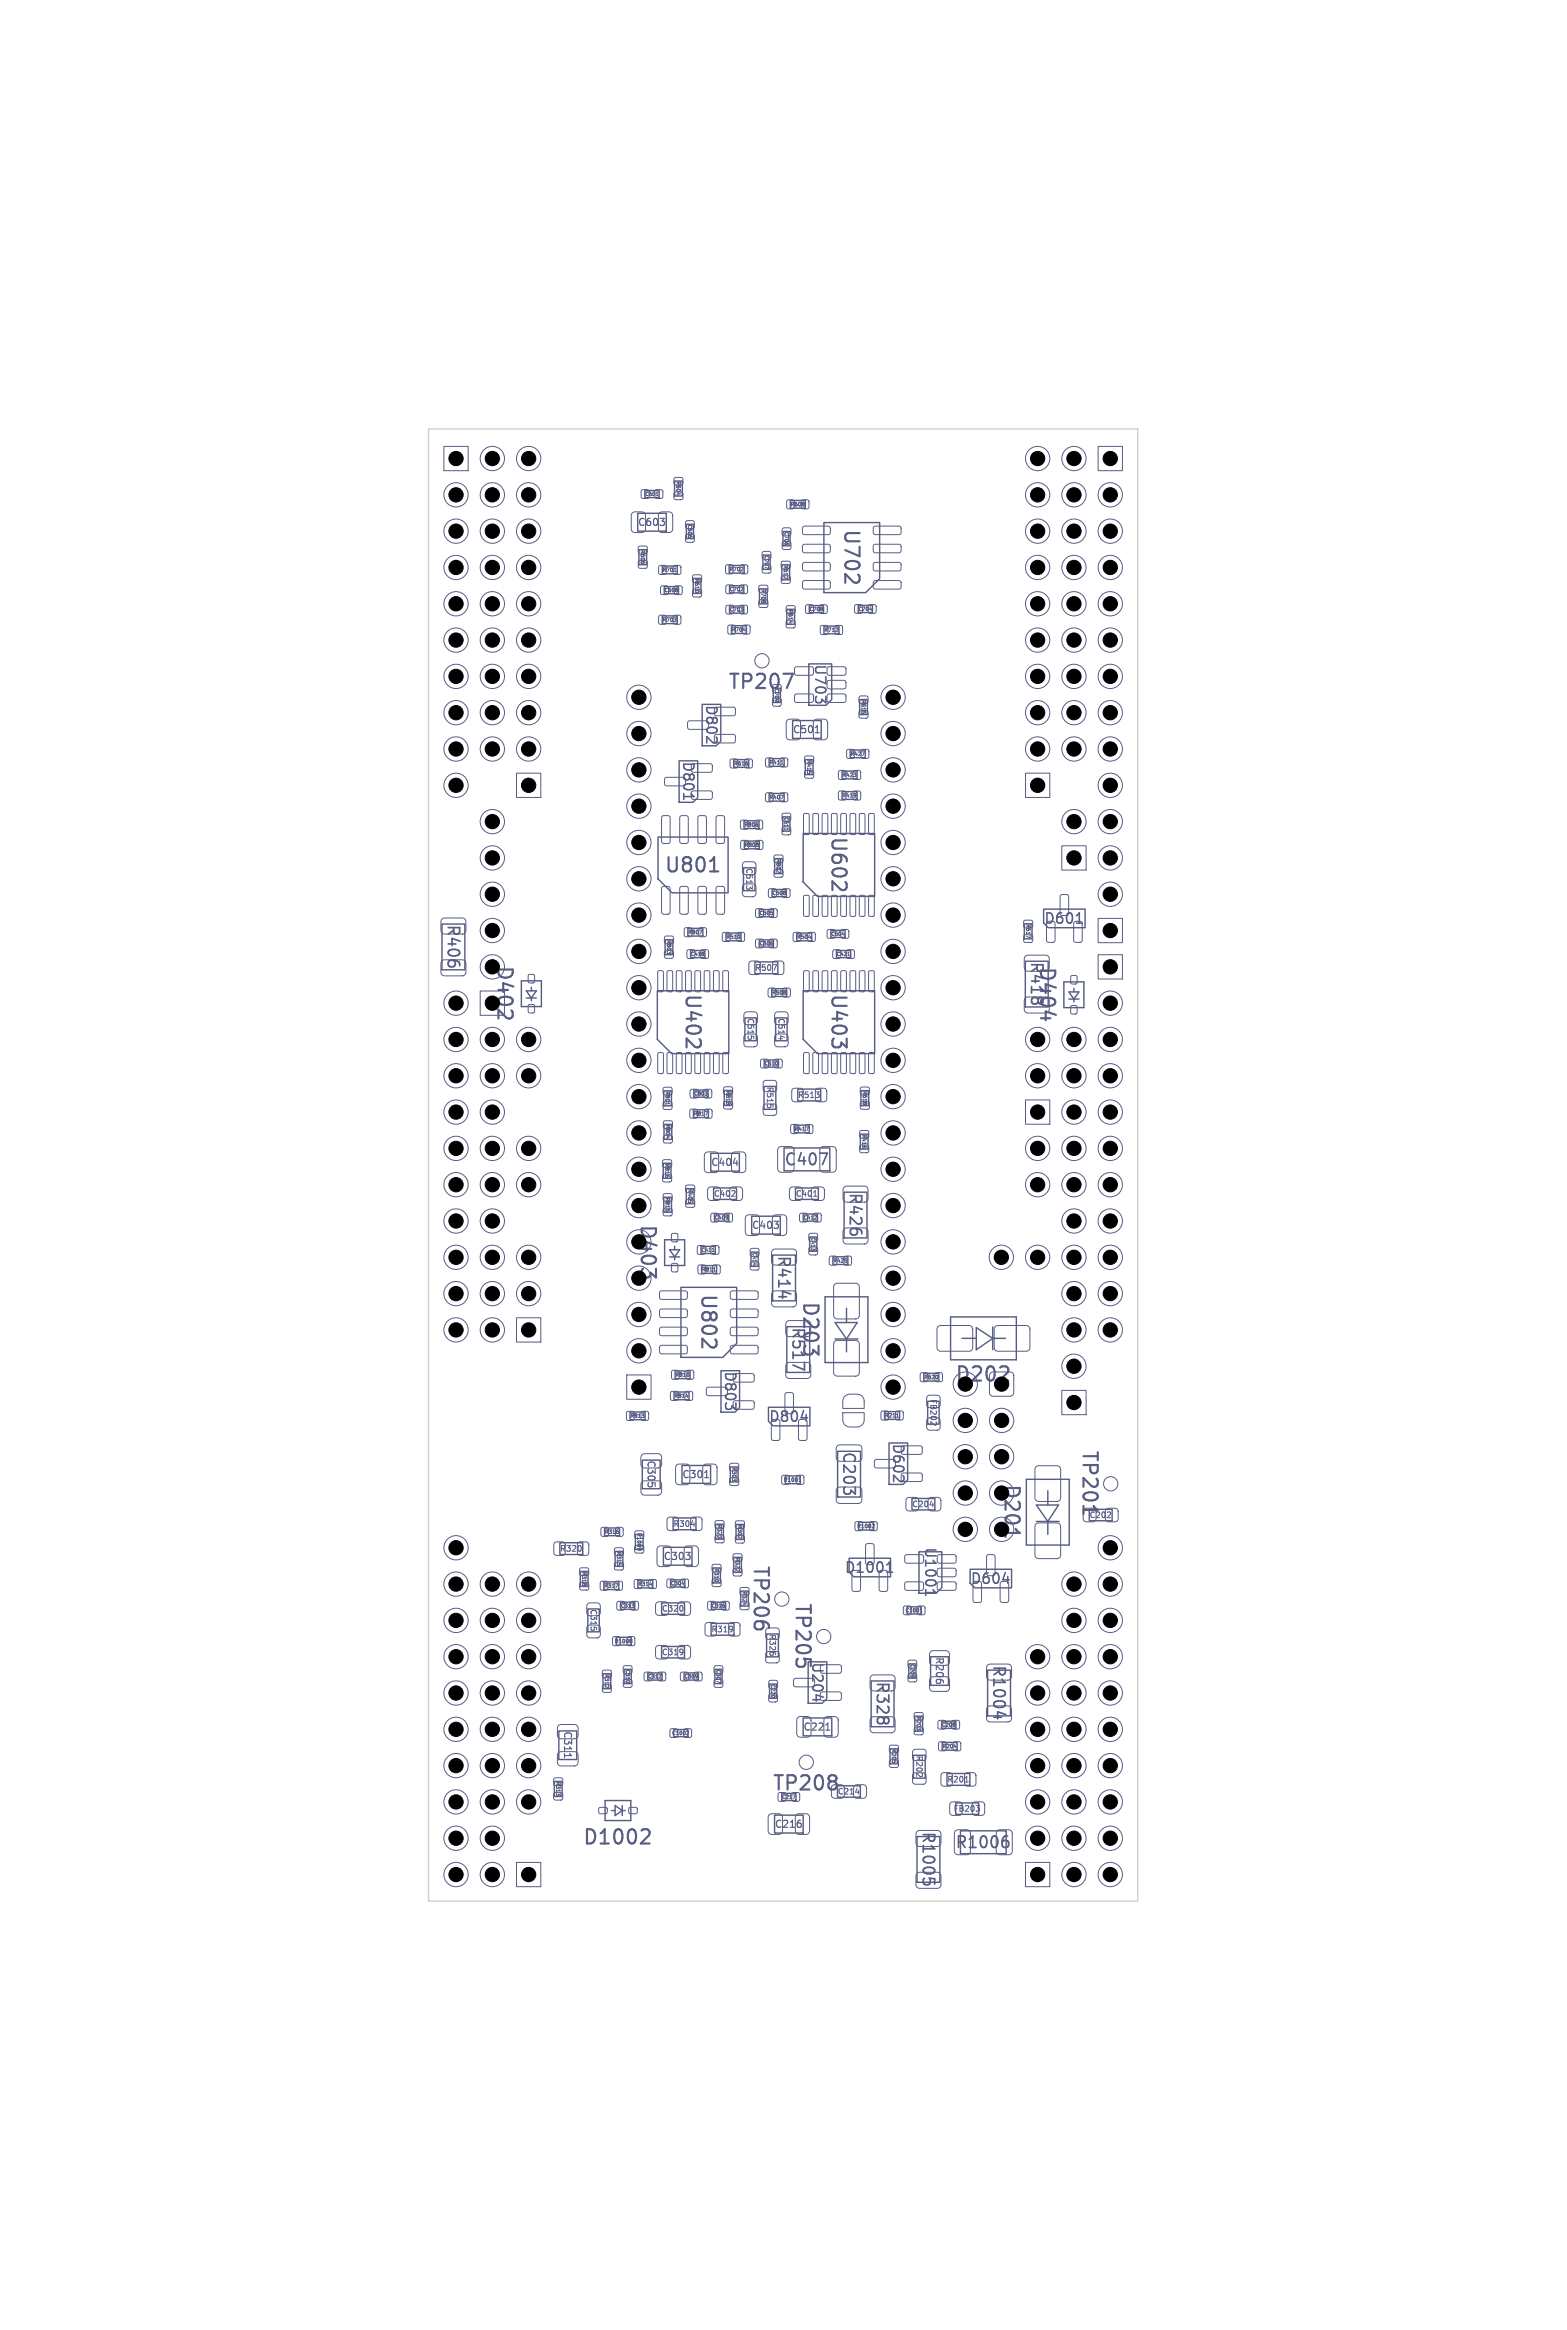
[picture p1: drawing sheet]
<svg xmlns="http://www.w3.org/2000/svg" width="110mm" height="163mm" viewBox="0 0 110 163" stroke-linecap="round" stroke-linejoin="round" font-family="sans-serif">
<defs><g id="words">
<g font-size="1.4" fill="#585d84">
<text x="58.9" y="36.9" transform="rotate(90 58.9 36.9)">U702</text>
<text x="50.9" y="48.4">TP207</text>
<text x="58" y="58.4" transform="rotate(90 58 58.4)">U602</text>
<text x="46.4" y="61.2">U801</text>
<text x="34.6" y="67.5" transform="rotate(90 34.6 67.5)">D402</text>
<text x="47.8" y="69.4" transform="rotate(90 47.8 69.4)">U402</text>
<text x="58" y="69.4" transform="rotate(90 58 69.4)">U403</text>
<text x="72.5" y="67.5" transform="rotate(90 72.5 67.5)">D404</text>
<text x="48.9" y="90.4" transform="rotate(90 48.9 90.4)">U802</text>
<text x="56" y="91" transform="rotate(90 56 91)">D203</text>
<text x="75.5" y="101.4" transform="rotate(90 75.5 101.4)">TP201</text>
<text x="52.5" y="109.4" transform="rotate(90 52.5 109.4)">TP206</text>
<text x="55.4" y="112.1" transform="rotate(90 55.4 112.1)">TP205</text>
<text x="54" y="125.5">TP208</text>
<text x="40.7" y="129.2">D1002</text>
</g>
<g font-size="1.4">
<text x="44.6" y="85.6" transform="rotate(90 44.6 85.6)">D403</text>
<text x="66.7" y="96.9">D202</text>
<text x="70.1" y="103.7" transform="rotate(90 70.1 103.7)">D201</text>
</g>
<g font-size="1.1" fill="#585d84">
<text x="31.1" y="64.6" transform="rotate(90 31.1 64.6)">R406</text>
<text x="71.9" y="67.2" transform="rotate(90 71.9 67.2)">R418</text>
<text x="54.8" y="81.7">C407</text>
<text x="59.3" y="83.4" transform="rotate(90 59.3 83.4)">R426</text>
<text x="54.3" y="87.8" transform="rotate(90 54.3 87.8)">R414</text>
<text x="55.3" y="92.8" transform="rotate(90 55.3 92.8)">R517</text>
<text x="58.8" y="101.5" transform="rotate(90 58.8 101.5)">C203</text>
<text x="61.2" y="117.6" transform="rotate(90 61.2 117.6)">R328</text>
<text x="69.3" y="116.4" transform="rotate(90 69.3 116.4)">R1004</text>
<text x="64.4" y="128.1" transform="rotate(90 64.4 128.1)">R1005</text>
<text x="66.8" y="129.5">R1006</text>
</g>
<g font-size="1" fill="#585d84">
<text x="56.8" y="46.4" transform="rotate(90 56.8 46.4)">U703</text>
<text x="47.6" y="53.2" transform="rotate(90 47.6 53.2)">D801</text>
<text x="49.2" y="49.2" transform="rotate(90 49.2 49.2)">D802</text>
<text x="73" y="64.8">D601</text>
<text x="50.6" y="95.9" transform="rotate(90 50.6 95.9)">D803</text>
<text x="53.7" y="99.6">D804</text>
<text x="62.3" y="100.9" transform="rotate(90 62.3 100.9)">D602</text>
<text x="59" y="110.2">D1001</text>
<text x="64.6" y="108.2" transform="rotate(90 64.6 108.2)">U1001</text>
<text x="67.8" y="111">D604</text>
<text x="56.7" y="116.2" transform="rotate(90 56.7 116.2)">U204</text>
</g>
<g font-size=".7" fill="#585d84">
<text x="44.6" y="36.9">C603</text>
<text x="55.4" y="51.4">C501</text>
<text x="49.7" y="81.7">C404</text>
<text x="52.5" y="86.1">C403</text>
<text x="45.2" y="102.1" transform="rotate(90 45.2 102.1)">C305</text>
<text x="47.7" y="103.5">C301</text>
<text x="46.4" y="109.2">C303</text>
<text x="65.3" y="115.9" transform="rotate(90 65.3 115.9)">R206</text>
<text x="39.3" y="121.1" transform="rotate(90 39.3 121.1)">C311</text>
<text x="56.1" y="121.2">C221</text>
<text x="54.1" y="128">C216</text>
</g>
<g font-size=".6" fill="#585d84">
<text x="52.1" y="60.7" transform="rotate(90 52.1 60.7)">C513</text>
<text x="52.2" y="71.2" transform="rotate(90 52.2 71.2)">C515</text>
<text x="52.8" y="68">R507</text>
<text x="54.4" y="71.2" transform="rotate(90 54.4 71.2)">C514</text>
<text x="53.6" y="76" transform="rotate(90 53.6 76)">R515</text>
<text x="55.8" y="76.9">R513</text>
<text x="49.9" y="83.8">C402</text>
<text x="55.6" y="83.8">C401</text>
<text x="65" y="97.8" transform="rotate(90 65 97.8)">FB202</text>
<text x="47.1" y="106.9">R304</text>
<text x="63.8" y="105.5">C204</text>
<text x="76.2" y="106.3">C202</text>
<text x="39.1" y="108.6">R320</text>
<text x="41.2" y="112.5" transform="rotate(90 41.2 112.5)">C315</text>
<text x="46.3" y="112.8">C320</text>
<text x="46.3" y="115.9">C319</text>
<text x="49.7" y="114.3">R319</text>
<text x="53.7" y="114.3" transform="rotate(90 53.7 114.3)">R326</text>
<text x="58.6" y="125.6">C214</text>
<text x="64" y="122.8" transform="rotate(90 64 122.8)">R202</text>
<text x="66.2" y="124.8">R201</text>
<text x="66.7" y="126.8">FB203</text>
</g>
<g font-size=".4" fill="#585d84">
<text x="47.3" y="33.6" transform="rotate(90 47.3 33.6)">R604</text>
<text x="55.3" y="35.5">R608</text>
<text x="44.8" y="38.4" transform="rotate(90 44.8 38.4)">R606</text>
<text x="46.3" y="40.1">R701</text>
<text x="48.6" y="40.5" transform="rotate(90 48.6 40.5)">R610</text>
<text x="51" y="40">R702</text>
<text x="53.2" y="41.2" transform="rotate(90 53.2 41.2)">R708</text>
<text x="54.8" y="39.5" transform="rotate(90 54.8 39.5)">R612</text>
<text x="46.3" y="43.5">R703</text>
<text x="51.1" y="44.2">R704</text>
<text x="55.1" y="42.6" transform="rotate(90 55.1 42.6)">R614</text>
<text x="57.6" y="44.3">R712</text>
<text x="51.3" y="53.6">R616</text>
<text x="53.8" y="53.5">R411</text>
<text x="56.4" y="53.1" transform="rotate(90 56.4 53.1)">R415</text>
<text x="59.5" y="52.9">R427</text>
<text x="60.2" y="48.9" transform="rotate(90 60.2 48.9)">R615</text>
<text x="52" y="57.9">R806</text>
<text x="52" y="59.3">R808</text>
<text x="53.8" y="56">R407</text>
<text x="58.9" y="55.8">R419</text>
<text x="58.9" y="54.4">R423</text>
<text x="46.6" y="65.7" transform="rotate(90 46.6 65.7)">R803</text>
<text x="48.1" y="65.4">R807</text>
<text x="50.8" y="65.7">R510</text>
<text x="54.3" y="60.1" transform="rotate(90 54.3 60.1)">R802</text>
<text x="55.7" y="65.7">R504</text>
<text x="71.7" y="64.6" transform="rotate(90 71.7 64.6)">R617</text>
<text x="54" y="69.6">R508</text>
<text x="46.5" y="76.3" transform="rotate(90 46.5 76.3)">R801</text>
<text x="50.7" y="76.3" transform="rotate(90 50.7 76.3)">R818</text>
<text x="60.3" y="76.3" transform="rotate(90 60.3 76.3)">R618</text>
<text x="46.5" y="81.4" transform="rotate(90 46.5 81.4)">R816</text>
<text x="46.5" y="83.7" transform="rotate(90 46.5 83.7)">R815</text>
<text x="46.5" y="78.6" transform="rotate(90 46.5 78.6)">R804</text>
<text x="48.1" y="83.1" transform="rotate(90 48.1 83.1)">R405</text>
<text x="48.5" y="78.1">R817</text>
<text x="55.5" y="79.2">R417</text>
<text x="60.3" y="79.3" transform="rotate(90 60.3 79.3)">R416</text>
<text x="49.1" y="89">R811</text>
<text x="58.2" y="88.4">R425</text>
<text x="44.1" y="99.2">R813</text>
<text x="47.1" y="97.8">R814</text>
<text x="47.2" y="96.4">R810</text>
<text x="61.9" y="99.2">R211</text>
<text x="64.6" y="96.5">R620</text>
<text x="42.3" y="107.4">R316</text>
<text x="44.5" y="107.2" transform="rotate(90 44.5 107.2)">R1009</text>
<text x="50.1" y="106.6" transform="rotate(90 50.1 106.6)">R323</text>
<text x="51.2" y="102.6" transform="rotate(90 51.2 102.6)">R303</text>
<text x="51.6" y="106.6" transform="rotate(90 51.6 106.6)">R302</text>
<text x="54.8" y="103.7">R1001</text>
<text x="59.9" y="107">R1002</text>
<text x="40.7" y="109.9" transform="rotate(90 40.7 109.9)">R318</text>
<text x="42.2" y="111.1">R317</text>
<text x="43.1" y="108.5" transform="rotate(90 43.1 108.5)">R315</text>
<text x="44.6" y="111">R314</text>
<text x="49.9" y="109.7" transform="rotate(90 49.9 109.7)">R310</text>
<text x="51.4" y="108.9" transform="rotate(90 51.4 108.9)">R322</text>
<text x="51.9" y="111.3" transform="rotate(90 51.9 111.3)">R324</text>
<text x="42.3" y="117.1" transform="rotate(90 42.3 117.1)">R312</text>
<text x="43" y="115">R1008</text>
<text x="38.9" y="124.6" transform="rotate(90 38.9 124.6)">R313</text>
<text x="62.3" y="122.3" transform="rotate(90 62.3 122.3)">R205</text>
<text x="64.1" y="120" transform="rotate(90 64.1 120)">R203</text>
<text x="65.9" y="122.4">R204</text>
</g>
<g font-size=".3" fill="#585d84">
<text x="45.1" y="34.7">C601</text>
<text x="46.4" y="41.5">C608</text>
<text x="48.1" y="36.7" transform="rotate(90 48.1 36.7)">C606</text>
<text x="51" y="41.4">C702</text>
<text x="53.4" y="38.8" transform="rotate(90 53.4 38.8)">C707</text>
<text x="54.8" y="37.2" transform="rotate(90 54.8 37.2)">C706</text>
<text x="51" y="42.8">C703</text>
<text x="56.6" y="42.8">C708</text>
<text x="60" y="42.8">C704</text>
<text x="54.1" y="48.1" transform="rotate(90 54.1 48.1)">C709</text>
<text x="54.8" y="57.1" transform="rotate(90 54.8 57.1)">C611</text>
<text x="53.1" y="64.1">C505</text>
<text x="54" y="62.7">C508</text>
<text x="58.1" y="65.5">C504</text>
<text x="48.3" y="66.9">C418</text>
<text x="53.1" y="66.2">C506</text>
<text x="58.5" y="66.9">C421</text>
<text x="48.5" y="76.7">C803</text>
<text x="53.4" y="74.6">C510</text>
<text x="49" y="87.6">C411</text>
<text x="50" y="85.4">C409</text>
<text x="52.6" y="87.6" transform="rotate(90 52.6 87.6)">C414</text>
<text x="56.2" y="85.4">C412</text>
<text x="56.7" y="86.5" transform="rotate(90 56.7 86.5)">C413</text>
<text x="43.4" y="112.5">C313</text>
<text x="46.9" y="111">C304</text>
<text x="49.7" y="112.5">C316</text>
<text x="63.3" y="112.8">C1001</text>
<text x="43.7" y="116.8" transform="rotate(90 43.7 116.8)">C310</text>
<text x="45.3" y="117.5">C312</text>
<text x="47.8" y="117.5">C309</text>
<text x="50.1" y="116.8" transform="rotate(90 50.1 116.8)">C307</text>
<text x="53.9" y="117.8" transform="rotate(90 53.9 117.8)">C220</text>
<text x="63.6" y="116.4" transform="rotate(90 63.6 116.4)">C209</text>
<text x="47" y="121.4">C1002</text>
<text x="54.7" y="125.9">C217</text>
<text x="65.8" y="120.8">C208</text>
</g>
</g></defs>
<g fill="none" stroke="#585d84" stroke-width=".07">
<path d="M31 31.2h1.7v1.7h-1.7zM44.2 35.9l.7-.1 .2 .2 .1 1-.2 .2-.6 .1-.2-.2v-1zM44.7 39.3h.5v.4h-.5zM44.7 38.2h.5v.5h-.5zM44.9 39.4h.1M44.9 34.3h.5v.5h-.5zM45.8 34.3h.5v.5h-.5zM45.9 34.7h.1M46.1 39.6h.5v.6h-.5zM46.1 35.9l.7-.1 .2 .2 .1 1-.2 .2-.6 .1-.2-.2v-1zM47.1 39.6h.5v.6h-.5zM47.1 40h.2"/>
<path d="M47.2 34.5h.5v.4h-.5zM47.2 33.4h.5v.5h-.5zM47.4 34.5v.1M48 37.4h.5v.5h-.5zM48 36.5h.5v.4h-.5zM48.2 37.6h.1M50.8 39.5h.4v.6h-.4zM51.8 39.5h.5v.6h-.5zM52 39.7l-.2 .2h.2M53.3 39.6h.6v.5h-.6zM53.3 38.6h.6v.5h-.6zM53.7 39.6v.2l-.2-.1"/>
<path d="M54.7 39.3h.5v.5h-.5zM54.7 37.9h.6v.5h-.6zM54.7 37h.6v.4h-.6zM54.9 38.1h.1M55.1 35h.4v.6h-.4zM56.1 35h.4v.6h-.4zM56.2 36.8h1.8l.1 .2v.3l-.2 .1h-1.7l-.1-.1zM56.2 38.1h1.8l.1 .1v.4l-.2 .1h-1.7l-.1-.2zM56.2 39.4h1.8l.1 .1v.4h-.2h-1.7l-.1-.1zM56.2 35.2h.1M56.2 35.3v.1M56.3 35.2h.1"/>
<path d="M56.3 35.2h-.1M61.1 39.4h1.8l.1 .1v.4h-.1h-1.7l-.1-.1zM61.1 38.1h1.8l.1 .1v.4l-.1 .1h-1.7l-.1-.2zM61.1 36.8h1.8l.1 .2v.3l-.1 .1h-1.7l-.1-.1zM76.8 31.2h1.7v1.7h-1.7zM36.1 54.1h1.7v1.7h-1.7zM46.1 43.1h.5v.5h-.5zM46.2 41h.5v.6h-.5zM46.3 57.1h.4l.2 .1v1.7l-.1 .1h-.4l-.1-.1zM46.5 54.4h1.4v.1v.4l-.1 .1h-1.2l-.1-.2zM47.1 43.1h.5v.5h-.5zM47.1 43.2h.2l-.1 .1"/>
<path d="M47.2 41h.5v.6h-.5zM47.3 43.3v.1M47.4 41.2h.1M47.4 41.3v.1M47.6 57.1h.4l.1 .1v1.7l-.1 .1h-.3l-.1-.1zM48.1 50.5l1.4-.1 .1 .2v.3l-.2 .1h-1.2l-.1-.1zM48.4 55.4l1.3-.1 .1 .2v.3l-.1 .1h-1.3l-.1-.1zM48.4 53.5l1.3-.1 .1 .2v.3l-.1 .1h-1.3l-.1-.1zM48.5 41.3h.5v.4h-.5zM48.5 40.2h.5v.5h-.5zM48.7 41.4h.1M48.9 57.1h.4l.1 .1v1.7l-.1 .1h-.3l-.2-.1z"/>
<path d="M50 51.4h1.3l.1 .1v.4l-.1 .1h-1.2l-.1-.2zM50 49.5h1.3l.1 .1v.4l-.1 .1h-1.2l-.1-.2zM50.1 57.1h.4l.2 .1v1.7l-.1 .1h-.4l-.1-.1zM50.8 41h.5v.5h-.5zM50.8 42.4h.5v.5h-.5zM50.9 43.8h.5v.5h-.5zM51.1 53.1h.5v.6h-.5zM51.8 41h.4v.5h-.4zM51.8 42.4h.4v.5h-.4zM51.8 42.5h.2l-.1 .1M51.8 57.4h.5v.6h-.5zM51.8 58.8h.5v.6h-.5z"/>
<path d="M51.9 41.1l-.1 .2h.2M51.9 42.6l.1 .1M52 42.7h-.1M52 43.8h.4v.5h-.4zM52 44.1h.1M52.1 53.1h.5v.6h-.5zM52.3 53.4v.1M52.8 57.4h.5v.6h-.5zM52.9 58.8h.4v.6h-.4zM53 57.7v.1M53 59v.1M53 59.1v.1"/>
<path d="M53.1 42h.6v.5h-.6zM53.1 41h.6v.4h-.6zM53.3 42.2h.1M53.4 42.2h.1M53.6 55.5h.4v.6h-.4zM53.6 53.1h.4v.5h-.4zM54.1 48.9h.5v.5h-.5zM54.2 59.8h.5v.5h-.5zM54.2 49l.1 .1M54.3 49.1h.1M54.5 49.1h-.2M54.6 55.5h.5v.6h-.5z"/>
<path d="M54.6 53.1h.5v.5h-.5zM54.6 55.6h.2l-.1 .3M54.6 53.5h.2M54.7 40.3h.5v.5h-.5zM54.7 57.9h.6v.5h-.6zM54.7 56.9h.6v.5h-.6zM54.9 57.9v.2M55 43.4h.6v.5h-.6zM55 42.4h.6v.5h-.6zM55.1 50.4l.6-.1 .3 .2v1l-.2 .2-.6 .1-.2-.2v-1zM55.1 40.5l-.3-.2v.2M55.1 40.5h.1"/>
<path d="M55.3 43.5v.1M55.6 46.7h1.2l.1 .1v.4h-.2h-1l-.1-.1zM55.6 48.6h1.2l.1 .1v.4h-.2h-1l-.1-.1zM56.2 40.7l1.8-.1 .1 .2v.3l-.2 .1h-1.7l-.1-.1zM56.2 56.9l.4 .1-.1 1.4-.3-.1zM56.3 53.9h.6v.5h-.6zM56.3 52.9h.6v.5h-.6zM56.4 42.3h.5v.6h-.5zM56.5 54.1h.1M56.9 56.9l.3 .1v1.4l-.3-.1zM57 50.4l.6-.1 .3 .2v1l-.2 .2-.6 .1-.2-.2v-1zM57.3 42.3h.5v.6h-.5z"/>
<path d="M57.4 43.8h.5v.6h-.5zM57.5 42.5v.1M57.5 42.6v.1M57.5 56.9l.4 .1-.1 1.4-.3-.1zM57.9 48.6h1.2l.1 .1v.4h-.2h-1.1l-.1-.1zM57.9 47.6h1.2l.1 .1v.4l-.2 .1h-1.1l-.1-.2zM57.9 46.7h1.2l.1 .1v.4h-.2h-1.1l-.1-.1zM58.2 56.9l.3 .1v1.4l-.3-.1zM58.4 43.8h.5v.6h-.5zM58.6 43.9v.1M58.6 44l-.2 .2h.2M58.7 55.4h.4v.5h-.4z"/>
<path d="M58.7 53.9h.4v.6h-.4zM58.8 56.9l.4 .1-.1 1.4-.3-.1zM59.3 52.5h.4v.5h-.4zM59.5 56.9l.3 .1v1.4l-.3-.1zM59.7 55.4h.5v.5h-.5zM59.7 53.9h.5v.6h-.5zM59.7 54.1h.2l-.1 .1M59.8 42.3h.5v.6h-.5zM59.9 55.5v.2M59.9 54.2v.1M59.9 55.6h.1M60.1 49.7h.6v.5h-.6z"/>
<path d="M60.1 48.7h.6v.5h-.6zM60.1 56.9l.4 .1-.1 1.4-.3-.1zM60.3 52.5h.4v.5h-.4zM60.3 52.6h.2l-.2 .3M60.3 49.9h.1M60.8 42.3h.4v.6h-.4zM60.8 56.9l.3 .1v1.4l-.3-.1zM60.8 42.6h.2M61.1 40.7l1.8-.1 .1 .2v.3l-.1 .1h-1.7l-.1-.1zM71.7 54.1h1.7v1.7h-1.7zM74.3 59.2h1.7v1.7h-1.7zM30.9 67.2l.2-.1 1.3 .1 .2 .2v.7l-.3 .2h-1.3l-.2-.3z"/>
<path d="M30.9 64.3l.2-.1h1.3l.2 .3v.7l-.3 .1h-1.3l-.2-.2zM33.6 69.3h1.7v1.7h-1.7zM37 70.3h.4v.5h-.4zM37 68.2h.4v.5h-.4zM46 73.7h.4l-.1 1.4-.3-.1zM46 67.9l.4 .1-.1 1.4-.3-.1zM46.3 62.1l.4-.1 .2 .1v1.7l-.1 .1-.4 .1-.1-.1zM46.4 77.1h.6v.5h-.6zM46.4 76.1h.6v.5h-.6zM46.4 79.5h.6v.4h-.6zM46.4 78.4h.6v.5h-.6zM46.5 66.5h.6v.5h-.6z"/>
<path d="M46.5 65.5h.6v.5h-.6zM46.6 77.1v.2M46.7 73.7h.3v1.4l-.3-.1zM46.7 67.9l.3 .1v1.4l-.3-.1zM46.7 79.5v.1M46.7 66.7h.1M46.9 66.6v.1l-.1-.1M47.3 73.7h.4l-.1 1.4-.3-.1zM47.3 67.9l.4 .1-.1 1.4-.3-.1zM47.6 62.1l.4-.1 .1 .1v1.7l-.1 .1-.3 .1-.1-.1zM47.9 64.9h.5v.6h-.5zM48 73.7h.3v1.4l-.3-.1z"/>
<path d="M48 67.9l.3 .1v1.4l-.3-.1zM48.1 66.5h.5v.5h-.5zM48.3 77.6h.4v.6h-.4zM48.3 76.2h.5v.6h-.5zM48.6 73.7h.4l-.1 1.4-.3-.1zM48.6 67.9l.4 .1-.1 1.4-.3-.1zM48.9 62.1l.4-.1 .1 .1v1.7l-.1 .1-.3 .1-.2-.1zM48.9 64.9h.5v.6h-.5zM48.9 65.1h.2l-.1 .2M49 66.5h.5v.5h-.5zM49.2 66.6v.1M49.2 66.7v.1"/>
<path d="M49.2 66.7h.1M49.2 66.8h.1M49.3 76.2h.4v.6h-.4zM49.3 73.7h.3v1.4l-.3-.1zM49.3 67.9l.3 .1v1.4l-.3-.1zM49.3 77.6h.5v.6h-.5zM49.3 76.4h.2l-.1 .1M49.3 77.8h.2l-.1 .2M49.4 76.5v.1M49.9 73.7h.4l-.1 1.4-.3-.1zM49.9 67.9l.4 .1-.1 1.4-.3-.1zM50.1 62.1l.4-.1 .2 .1v1.7l-.1 .1-.4 .1-.1-.1z"/>
<path d="M50.6 65.3h.4v.5h-.4zM50.6 73.7h.3v1.4l-.3-.1zM50.6 67.9l.3 .1v1.4l-.3-.1zM50.6 77.1h.6v.4h-.6zM50.6 76.1h.6v.4h-.6zM50.8 77.2h.1M51 77.2v.1M51.6 65.3h.4v.5h-.4zM51.7 65.5v.1M52 61.9l.2-.1 .6 .1 .1 .2-.1 .6h-.1h-.7l-.1-.2zM52 60.3h.2h.6l.1 .2-.1 .6-.1 .1-.7-.1-.1-.1zM52.1 72.4l.2-.1 .6 .1 .1 .2-.1 .6h-.1h-.7l-.1-.2z"/>
<path d="M52.1 70.8h.2h.6l.1 .2-.1 .6-.1 .1-.7-.1-.1-.1zM52.3 62.2h.1M52.4 72.7h.1M52.4 67.3h.7v.8h-.7zM52.6 62v.2l-.1-.1M52.9 63.6h.5v.5h-.5zM52.9 65.7h.5v.6h-.5zM53.2 74.1h.5v.6h-.5zM53.4 77.3h.9v.7h-.9zM53.4 75.6h.9v.7h-.9zM53.7 77.5h.2M53.8 69.2h.4v.5h-.4z"/>
<path d="M53.8 62.2h.5v.5h-.5zM53.8 63.6h.5v.5h-.5zM53.8 65.7h.5v.6h-.5zM53.9 63.7h.1M54 63.8v.2M54 66h.1M54 66v.1M54 67.5h.3l-.2 .4M54.1 67.3h.7v.8h-.7zM54.2 60.9h.5v.4h-.5zM54.2 74.1h.5v.6h-.5zM54.2 72.4l.2-.1 .7 .1v.2v.6h-.2h-.7v-.2z"/>
<path d="M54.2 70.8h.2h.7v.2v.6l-.2 .1-.7-.1v-.1zM54.4 74.3v.2M54.6 61l-.3-.1v.1M54.6 61h.1M54.6 72.5v.2M54.7 62.2h.5v.5h-.5zM54.8 69.2h.4v.5h-.4zM54.9 62.4h.1M54.9 62.5v.1M54.9 69.3h.1M54.9 69.4v.1M55 69.3v.1"/>
<path d="M55 69.4h-.1M55.3 78.7h.5v.6h-.5zM55.4 76.2h.7v.8h-.7zM55.5 65.3h.5v.5h-.5zM56.2 73.7h.4l-.1 1.4-.3-.1zM56.2 67.9l.4 .1-.1 1.4-.3-.1zM56.2 62.7h.4l-.1 1.4-.3-.1zM56.4 78.7h.4v.6h-.4zM56.4 78.8h.1l-.1 .3M56.5 65.3h.5v.5h-.5zM56.6 65.6h.1M56.9 73.7h.3v1.4l-.3-.1z"/>
<path d="M56.9 67.9l.3 .1v1.4l-.3-.1zM56.9 62.7h.3v1.4l-.3-.1zM57 76.4h.3l-.1 .1M57.1 76.2h.7v.8h-.7zM57.3 76.6v.1M57.5 73.7h.4l-.1 1.4-.3-.1zM57.5 67.9l.4 .1-.1 1.4-.3-.1zM57.5 62.7h.4l-.1 1.4-.3-.1zM57.9 65.1h.5v.5h-.5zM58.2 73.7h.3v1.4l-.3-.1zM58.2 67.9l.3 .1v1.4l-.3-.1zM58.2 62.7h.3v1.4l-.3-.1z"/>
<path d="M58.3 66.5h.5v.5h-.5zM58.8 73.7h.4l-.1 1.4-.3-.1zM58.8 67.9l.4 .1-.1 1.4-.3-.1zM58.8 62.7h.4l-.1 1.4-.3-.1zM58.9 65.1h.4v.5h-.4zM58.9 65.4h.2M59.2 66.5h.5v.5h-.5zM59.3 66.9h.1M59.5 73.7h.3v1.4l-.3-.1zM59.5 67.9l.3 .1v1.4l-.3-.1zM59.5 62.7h.3v1.4l-.3-.1zM60.1 73.7h.4l-.1 1.4-.3-.1z"/>
<path d="M60.1 67.9l.4 .1-.1 1.4-.3-.1zM60.1 62.7h.4l-.1 1.4-.3-.1zM60.2 79.1h.5v.5h-.5zM60.2 77.1h.6v.5h-.6zM60.2 76.1h.6v.4h-.6zM60.4 77.3h.1M60.5 77.3h.1M60.6 77.3h.1M60.8 73.7h.3v1.4l-.3-.1zM60.8 67.9l.3 .1v1.4l-.3-.1zM60.8 62.7h.3v1.4l-.3-.1zM71.6 65.4h.6v.5h-.6z"/>
<path d="M71.6 64.4h.6v.5h-.6zM71.7 69.8l.2-.1 1.3 .1 .2 .2v.7l-.3 .2h-1.3l-.2-.3zM71.7 66.9l.2-.1h1.3l.2 .3v.7l-.3 .1h-1.3l-.2-.2zM71.7 76.9h1.7v1.7h-1.7zM72.1 65.4v.2l-.3-.1M73.2 64.5h.4h.2v1.3l-.1 .1h-.4l-.1-.1zM74.2 62.6h.4l.1 .1v1.2v.1l-.4 .1-.1-.1zM74.9 70.4h.4v.5h-.4zM74.9 68.3h.4v.5h-.4zM75.1 64.5h.4h.2v1.3l-.1 .1h-.4l-.1-.1zM76.8 64.2h1.7v1.7h-1.7zM76.8 66.8h1.7v1.7h-1.7z"/>
<path d="M36.1 92.2h1.7v1.7h-1.7zM43.8 96.2h1.7v1.7h-1.7zM43.9 98.8h.4v.5h-.4zM44.9 98.8h.4v.5h-.4zM44.9 98.9h.1v.1M45 99v.1M46.2 90.3h1.8l.1 .2v.3l-.2 .1h-1.7l-.1-.1zM46.2 91.6h1.8l.1 .1v.4l-.2 .1h-1.7l-.1-.2zM46.2 92.9h1.8l.1 .1v.4h-.2h-1.7l-.1-.1zM46.2 94.2l1.8-.1 .1 .2v.3l-.2 .1h-1.7l-.1-.1zM46.4 82.2h.5v.4h-.5zM46.4 81.2h.5v.4h-.5z"/>
<path d="M46.4 84.6h.6v.4h-.6zM46.4 83.5h.6v.5h-.6zM46.6 82.3h.1M46.6 84.7h.1M46.9 97.4h.5v.5h-.5zM47 88.4h.4v.5h-.4zM47 86.3h.4v.5h-.4zM47 95.9h.5v.6h-.5zM47.9 97.4h.5v.5h-.5zM48 97.7h.1M48 84h.6v.4h-.6zM48 82.9h.6v.5h-.6z"/>
<path d="M48 95.9h.5v.6h-.5zM48.2 84.1h.1M48.2 96.1v.1M48.8 87.2h.5v.5h-.5zM48.9 88.5h.4v.6h-.4zM49.3 80.7l.7-.1 .2 .1 .1 1.1-.2 .2h-.6l-.2-.1v-1.1zM49.4 97.1h1.4l.1 .1v.3l-.2 .1h-1.2l-.1-.1zM49.6 83.1l.1-.1 .6 .1 .1 .2-.1 .6-.1 .1-.6-.1-.1-.1zM49.8 84.9h.4v.5h-.4zM49.8 87.2h.4v.5h-.4zM49.8 87.6h.2M49.9 88.5h.4v.6h-.4z"/>
<path d="M49.9 88.9h.1M50.7 84.9h.5v.5h-.5zM50.9 85.1h.1M50.9 85.1v.2M50.9 85.2h.1M51.1 83.1l.2-.1 .6 .1v.2v.6l-.2 .1-.6-.1-.1-.1zM51.1 94.2l1.8-.1 .1 .2v.3l-.1 .1h-1.7l-.1-.1zM51.1 92.9h1.8l.1 .1v.4h-.1h-1.7l-.1-.1zM51.1 91.6h1.8l.1 .1v.4l-.1 .1h-1.7l-.1-.2zM51.1 90.3h1.8l.1 .2v.3l-.1 .1h-1.7l-.1-.1zM51.2 83.7h.2M51.2 80.7l.7-.1 .2 .1 .1 1.1-.2 .2h-.6l-.2-.1v-1.1z"/>
<path d="M51.3 98h1.4l.1 .1-.1 .4-.1 .1h-1.2l-.1-.2zM51.3 96.1h1.4l.1 .1-.1 .4-.1 .1h-1.2l-.1-.2zM51.4 83.3v.2M52.2 85.1l.7-.1 .2 .1v1.1l-.1 .2h-.6l-.3-.1v-1.1zM52.5 88.3h.5v.5h-.5zM52.5 87.4h.5v.4h-.5zM52.7 88.4v.1M54 99.3h.4l.1 .1v1.2v.2h-.4l-.1-.1zM54 90.4l.2-.1h1.4l.1 .3v.7l-.2 .1h-1.4l-.1-.2zM54 87.5l.2-.1h1.4l.1 .2v.7l-.2 .2h-1.4l-.1-.2zM54.1 85.1l.7-.1 .2 .1v1.1l-.1 .2h-.6l-.3-.1v-1.1zM54.5 80.3l.8-.1 .2 .2v1.4l-.1 .2h-.8l-.2-.1v-1.4z"/>
<path d="M54.9 97.5l.4-.1 .2 .1v1.2l-.1 .2h-.4l-.1-.1zM55 95.4l.2-.1h1.4l.1 .3v.7l-.2 .1h-1.4l-.1-.2zM55 92.5l.2-.1h1.4l.1 .2v.8l-.2 .1h-1.4l-.1-.2zM55.3 83.1l.1-.1 .6 .1 .1 .2-.1 .6-.1 .1-.6-.1-.1-.1zM55.9 99.3h.4l.1 .1v1.2v.2h-.4l-.1-.1zM56 84.9h.4v.5h-.4zM56.6 87.3h.5v.5h-.5zM56.6 86.3h.5v.5h-.5zM56.8 87.5h.1M56.8 83.1l.2-.1 .6 .1 .1 .2-.1 .6-.2 .1-.6-.1v-.1zM56.9 83.7h.2M56.9 84.9h.5v.5h-.5z"/>
<path d="M57 87.3v.2l-.1-.1M57.1 85.1l-.1 .2h.1M57.4 80.3l.8-.1 .3 .2v1.4l-.2 .2h-.7l-.2-.1-.1-1.4zM58 87.9h.5v.6h-.5zM58.4 93.8h.2h1.3h.1l.1 .2v2l-.1 .2-.1 .1h-1.3l-.2-.1-.1-.2v-2zM58.4 89.8h.2h1.3h.1l.1 .2v2l-.1 .2-.1 .1h-1.3l-.2-.1-.1-.2v-2zM58.9 98.8h1.5v.7l-.2 .2-.2 .1h-.7l-.3-.3zM59 86l.2-.1h1.4l.1 .3v.7l-.2 .1h-1.4l-.1-.2zM59 83.1l.2-.1h1.4l.1 .2v.7l-.2 .2h-1.4l-.1-.2zM59 97.7l.4-.2 .7 .1 .3 .2v.7h-1.5v-.5zM59.1 87.9h.4v.6h-.4zM59.2 88.2v.1"/>
<path d="M60.2 80.1h.5v.5h-.5zM60.4 80.3h.1M60.5 80.3h-.1M61.7 98.7h.4v.6h-.4zM62.7 98.7h.4v.6h-.4zM62.7 99.1h.1M64.4 96.1h.5v.5h-.5zM64.9 99.2h.1h.7l.1 .2-.1 .6-.2 .1-.6-.1-.1-.2zM64.9 97.7l.1-.1 .7 .1 .1 .1-.1 .6-.2 .1-.6-.1-.1-.1zM65.4 96.1h.5v.5h-.5zM65.5 99.6l-.2 .1-.2-.3v.3M65.6 96.3v.1"/>
<path d="M65.6 92.8l.2-.1h2l.2 .1v.2v1.3v.2h-.2h-2h-.2l-.1-.2v-1.3zM69.3 96.1l.2-.1h1.2l.1 .1 .1 .1v1.2l-.1 .2-.1 .1h-1.2l-.2-.1-.1-.2v-1.2zM69.6 92.8l.2-.1h2l.2 .1v.2v1.3v.2h-.2h-2h-.2l-.1-.2v-1.3zM74.3 97.3h1.7v1.7h-1.7zM38.8 107.9h.7v.9h-.7zM40.4 107.9h.7v.9h-.7zM40.6 110.7h.5v.5h-.5zM40.6 109.7h.5v.5h-.5zM40.6 108.2v.2M40.8 110.9h.1M40.9 110.9h.1M41 110.9h.1"/>
<path d="M41.1 113.7h.2h.6l.1 .2-.1 .6-.1 .1-.7-.1-.1-.1zM41.1 112.2l.2-.1 .6 .1 .1 .2-.1 .6h-.1h-.7l-.1-.2zM41.4 114h.1M42 110.7h.5v.5h-.5zM42.1 106.9h.4v.5h-.4zM42.2 117.9h.5v.5h-.5zM42.2 116.9h.5v.4h-.5zM42.6 118.1l-.3-.2v.2M42.6 118v.1M42.9 114.5h.4v.6h-.4zM43 109.3h.6v.5h-.6zM43 108.3h.6v.5h-.6z"/>
<path d="M43 110.7h.5v.5h-.5zM43 110.8h.2l-.1 .3M43.1 106.9h.4v.5h-.4zM43.2 112.1h.5v.5h-.5zM43.2 109.5h.1M43.2 107.1l.1 .1M43.3 107.2l-.1 .1M43.6 117.5h.6v.5h-.6zM43.6 116.6h.6v.4h-.6zM43.8 117.7h.2M43.9 114.5h.5v.6h-.5zM44.1 114.7h.1"/>
<path d="M44.1 114.8h.1M44.1 114.9h.1M44.1 112.1h.5v.5h-.5zM44.2 114.8v.1M44.2 114.8h-.1M44.2 114.9h-.1M44.2 112.2h.1v.1M44.2 114.7h.1M44.2 114.7v.1M44.3 112.3v.1M44.4 110.5h.5v.6h-.5zM44.4 108.2h.6v.4h-.6z"/>
<path d="M44.4 107.1h.6v.5h-.6zM44.7 108.3v.1M44.9 108.3l-.1 .1h-.2M44.9 103.7l.2-.1h1l.2 .2v.6l-.3 .2h-1l-.2-.3zM44.9 101.8l.2-.1h1l.2 .2v.6l-.3 .2h-1l-.2-.3zM45.1 117h.5v.6h-.5zM45.4 110.5h.5v.6h-.5zM45.4 110.8h.2M45.9 115.2l.2-.1 .6 .1 .1 .1-.1 .7-.2 .1-.6-.1v-.2zM45.9 112.1h.2h.6l.1 .2-.1 .6-.2 .1-.6-.1v-.1zM46 108.2l.7-.1 .2 .2 .1 1-.2 .3h-.6l-.2-.2v-1zM46 117h.5v.6h-.5z"/>
<path d="M46.2 117.2h.1M46.2 117.2l-.1 .2h.1M46.7 110.5h.5v.5h-.5zM46.7 106.2h.7v.8h-.7zM47.3 102.5l.7-.1 .2 .2 .1 1-.2 .3h-.6l-.2-.2v-1zM47.5 115.2l.1-.1 .6 .1 .1 .1-.1 .7-.1 .1-.6-.1-.1-.2zM47.5 112.1h.1h.6l.1 .2-.1 .6-.1 .1-.6-.1-.1-.1zM47.6 117h.5v.6h-.5zM47.6 110.5h.5v.5h-.5zM47.7 110.8h.1M47.8 115.4v.3M47.8 112.4v.2"/>
<path d="M47.8 115.5v.1M47.9 108.2l.7-.1 .2 .2 .1 1-.2 .3h-.6l-.2-.2v-1zM48.3 106.7h.3M48.4 106.2h.6v.8h-.6zM48.6 117h.5v.6h-.5zM48.8 117.2h.1M48.8 117.2l-.1 .2M48.8 117.3h.1M49.2 102.5l.7-.1 .2 .2 .1 1-.2 .3h-.6l-.2-.2v-1zM49.4 113.6h.7v.8h-.7zM49.5 112.1h.5v.5h-.5zM49.8 110.5h.6v.5h-.6z"/>
<path d="M49.8 109.5h.6v.4h-.6zM50 117.5h.5v.5h-.5zM50 116.6h.5v.4h-.5zM50 107.4h.6v.5h-.6zM50 106.4h.6v.5h-.6zM50 110.7h.2M50.2 107.6h.1M50.4 117.6v.1l-.3-.1M50.5 107.4v.2l-.1-.1M50.5 112.1h.5v.5h-.5zM50.7 112.3v.1M51 113.6h.7v.8h-.7z"/>
<path d="M51.1 103.4h.5v.5h-.5zM51.1 102.4h.5v.5h-.5zM51.2 113.8v.3M51.2 113.9v.1M51.3 103.6h.1M51.3 109.8h.6v.4h-.6zM51.3 108.7h.6v.5h-.6zM51.4 103.6h-.1M51.5 109.9v-.1l.2 .1M51.5 107.5h.5v.4h-.5zM51.5 106.4h.5v.5h-.5zM51.5 103.4v.2l-.1-.1"/>
<path d="M51.7 109.9h.1M51.8 112.1h.6v.5h-.6zM51.8 111.1h.6v.5h-.6zM51.9 107.6l-.3-.1v.1M51.9 107.6h.1M53.6 115.6h.8v.7h-.8zM53.6 113.9h.8v.7h-.8zM53.8 118.5h.5v.5h-.5zM53.8 117.6h.5v.5h-.5zM53.9 115.8h.2M54 118.7h.2M54.7 103.2h.5v.6h-.5z"/>
<path d="M55.5 117.5l1.4-.1 .1 .2v.3l-.2 .1h-1.2l-.1-.1zM55.7 103.2h.5v.6h-.5zM55.9 103.6h.1M55.9 103.4h.1v.2M57.4 118.4h1.4l.1 .1-.1 .4-.1 .1-1.2-.1-.1-.1zM57.4 116.5h1.4l.1 .1-.1 .4-.1 .1-1.2-.1-.1-.1zM58.6 104.1l.1-.1h1.4l.2 .3v.7l-.3 .2h-1.4l-.1-.3zM58.6 101.2l.1-.1h1.4l.2 .2v.8l-.3 .1h-1.4l-.1-.2zM59.6 109.9h.4l.2 .1v1.2l-.1 .1h-.4l-.1-.1zM59.8 106.5h.5v.5h-.5zM60.6 108h.4l.1 .1v1.2l-.1 .1-.3 .1-.2-.1zM60.9 106.5h.4v.5h-.4z"/>
<path d="M60.9 117.2h.2h1.4l.1 .2v.7l-.2 .2h-1.4l-.1-.3zM61 106.6h.1M61.1 106.6h.1M61.1 106.6l-.1 .3h.2M61.2 102.1h1.3l.1 .1v.4l-.1 .1h-1.3v-.2zM61.5 109.9h.4l.2 .1v1.2l-.1 .1h-.4l-.1-.1zM63.1 103.1h1.3l.1 .1v.4h-.1h-1.3l-.1-.1zM63.1 101.2h1.3l.1 .1v.4h-.1h-1.3l-.1-.1zM63.2 112.4h.5v.5h-.5zM63.3 108.8h1.2l.1 .1v.4l-.1 .1-1.1-.1-.1-.1zM63.3 110.7h1.2l.1 .1v.4l-.1 .1-1.1-.1-.1-.1zM63.4 104.8h.2h.6l.1 .2-.1 .6-.2 .1-.6-.1v-.1z"/>
<path d="M63.5 117.1h.6v.5h-.6zM63.5 116.2h.6v.5h-.6zM63.7 117.3h.1M63.8 117.3h.1M63.9 117.3h-.1M64 119.8h.5v.5h-.5zM64.2 112.4h.5v.5h-.5zM64.3 112.8h.2M64.4 112.6v-.1v.3M65 104.8h.1h.6l.1 .2-.1 .6-.1 .1-.6-.1-.1-.1zM65.1 105.3h.2M65.1 117.4l.2-.1h1l.1 .3v.6l-.2 .1h-1l-.2-.2z"/>
<path d="M65.1 115.5h.2h1l.1 .2v.6l-.2 .2h-1l-.2-.2zM65.6 110.7h1.2l.1 .1v.4l-.2 .1-1.1-.1v-.1zM65.6 109.8l1.2-.1 .1 .2v.3l-.2 .1h-1.1v-.1zM65.6 108.8h1.2l.1 .1v.4l-.2 .1-1.1-.1v-.1zM68.1 110.7l.4-.1 .1 .1 .1 1.3-.1 .1h-.4l-.1-.1zM69 108.8h.5h.1v1.3l-.1 .1h-.3l-.2-.1zM69.1 119.4l.2-.1 1.3 .1 .2 .2-.1 .7-.2 .2-1.3-.1-.2-.2zM69.1 116.5l.2-.1h1.3l.2 .3-.1 .7-.2 .1h-1.3l-.2-.2zM70 110.7l.4-.1 .1 .1 .1 1.3-.1 .1h-.4l-.1-.1zM72.5 106.6l.1-.1h1.3l.2 .1 .1 .2v2l-.1 .2h-.2h-1.3h-.1l-.1-.2v-2zM72.5 102.6l.1-.1h1.3l.2 .1 .1 .2v2l-.1 .2h-.2h-1.3h-.1l-.1-.2v-2zM75.8 105.6l.2-.1 .6 .1 .1 .1-.1 .7-.2 .1-.6-.1v-.2z"/>
<path d="M77.4 105.6l.1-.1 .6 .1 .1 .1-.1 .7-.1 .1-.6-.1-.1-.2zM77.4 106.2h.3M77.7 105.8v.1M36.1 130.3h1.7v1.7h-1.7zM38.8 125.4h.5v.5h-.5zM38.8 124.4h.5v.5h-.5zM38.9 125.6h.2M39.1 122.6l.1-.1 1.1 .1 .1 .2v.6l-.2 .1h-1.1l-.1-.2zM39.1 120.7l.1-.1 1.1 .1 .1 .2v.6l-.2 .1h-1.1l-.1-.2zM39.2 125.4v.2l-.1-.1M41.9 126.5h.5v.4h-.5zM44 126.5h.5v.4h-.5z"/>
<path d="M46.9 121h.5v.5h-.5zM47.9 121h.4v.5h-.4zM48.1 121.1l.1 .1-.2 .2h.2M53.8 127l.7-.1 .2 .1v1.1l-.1 .2h-.6l-.3-.1v-1.1zM54.5 125.4h.4v.6h-.4zM55.4 125.4h.5v.6h-.5zM55.7 127l.7-.1 .2 .1v1.1l-.1 .2h-.6l-.3-.1v-1.1zM55.8 120.2l.7-.1 .2 .1v1.1l-.1 .2h-.6l-.3-.1v-1.1zM57.7 120.2l.7-.1 .2 .1v1.1l-.1 .2h-.6l-.3-.1v-1.1zM58.2 124.9h.2h.6l.1 .2-.1 .6-.2 .1-.6-.1v-.1zM59.8 124.9h.1h.6l.1 .2-.1 .6-.1 .1-.6-.1-.1-.1zM59.8 125.4h.3"/>
<path d="M60.9 120.2l.2-.1h1.4l.1 .2v.8l-.2 .1h-1.4l-.1-.2zM62.2 123.1h.6v.5h-.6zM62.2 122.1h.6v.5h-.6zM62.4 123.3h.1M63.9 124.1h.8v.7h-.8zM63.9 122.4h.8v.7h-.8zM64 120.9h.5v.4h-.5zM64.1 124v.3M64.1 131.1l.2-.1h1.4l.1 .2v.7l-.2 .2h-1.4l-.1-.2zM64.1 128.1h.2h1.4l.1 .2v.7l-.2 .2h-1.4l-.1-.3zM64.2 121h.1M64.3 124.3h.2"/>
<path d="M64.4 120.9v.1l-.1-.1M65.6 120.4h.5v.5h-.5zM65.7 121.9h.4v.5h-.4zM65.9 124.1h.7v.8h-.7zM66.5 126.1h.1h.6l.1 .2-.1 .6-.1 .1-.6-.1-.1-.1zM66.6 120.4h.5v.5h-.5zM66.7 121.9h.5v.5h-.5zM66.7 122.2h.2M66.8 120.5v.1M66.8 120.7h.1M66.8 120.6h.1M66.8 128.1l.8-.1 .3 .2v1.3l-.2 .2-.7 .1-.2-.2v-1.3z"/>
<path d="M67.5 124.7h.2M67.5 124.1h.7v.8h-.7zM68.1 126.1h.1h.6l.1 .2-.1 .6-.1 .1-.6-.1-.1-.1zM68.3 126.3h.2l-.1 .2M68.4 126.5h.1l-.1 .2M69.7 128.1l.9-.1 .2 .2v1.3l-.2 .2-.7 .1-.2-.2v-1.3zM71.7 130.3h1.7v1.7h-1.7z"/>
<circle cx="31.9" cy="37.2" r=".85"/>
<circle cx="31.9" cy="39.7" r=".85"/>
<circle cx="31.9" cy="34.6" r=".85"/>
<circle cx="34.4" cy="39.7" r=".85"/>
<circle cx="34.4" cy="37.2" r=".85"/>
<circle cx="34.4" cy="32.1" r=".85"/>
<circle cx="34.4" cy="34.6" r=".85"/>
<circle cx="37" cy="32.1" r=".85"/>
<circle cx="37" cy="34.6" r=".85"/>
<circle cx="37" cy="39.7" r=".85"/>
<circle cx="37" cy="37.2" r=".85"/>
<circle cx="72.6" cy="39.7" r=".85"/>
<circle cx="72.6" cy="37.2" r=".85"/>
<circle cx="72.6" cy="32.1" r=".85"/>
<circle cx="72.6" cy="34.6" r=".85"/>
<circle cx="75.1" cy="32.1" r=".85"/>
<circle cx="75.1" cy="34.6" r=".85"/>
<circle cx="75.1" cy="37.2" r=".85"/>
<circle cx="75.1" cy="39.7" r=".85"/>
<circle cx="77.7" cy="37.2" r=".85"/>
<circle cx="77.7" cy="39.7" r=".85"/>
<circle cx="77.7" cy="34.6" r=".85"/>
<circle cx="31.9" cy="49.9" r=".85"/>
<circle cx="31.9" cy="47.3" r=".85"/>
<circle cx="31.9" cy="52.4" r=".85"/>
<circle cx="31.9" cy="42.2" r=".85"/>
<circle cx="31.9" cy="54.9" r=".85"/>
<circle cx="31.9" cy="44.8" r=".85"/>
<circle cx="34.4" cy="49.9" r=".85"/>
<circle cx="34.4" cy="52.4" r=".85"/>
<circle cx="34.4" cy="57.5" r=".85"/>
<circle cx="34.4" cy="42.2" r=".85"/>
<circle cx="34.4" cy="47.3" r=".85"/>
<circle cx="34.4" cy="44.8" r=".85"/>
<circle cx="37" cy="49.9" r=".85"/>
<circle cx="37" cy="42.2" r=".85"/>
<circle cx="37" cy="52.4" r=".85"/>
<circle cx="37" cy="44.8" r=".85"/>
<circle cx="37" cy="47.3" r=".85"/>
<circle cx="44.7" cy="53.9" r=".85"/>
<circle cx="44.7" cy="48.8" r=".85"/>
<circle cx="44.7" cy="58.9" r=".85"/>
<circle cx="44.7" cy="56.4" r=".85"/>
<circle cx="44.7" cy="51.3" r=".85"/>
<circle cx="53.3" cy="46.2" r=".5"/>
<circle cx="62.5" cy="48.8" r=".85"/>
<circle cx="62.5" cy="53.9" r=".85"/>
<circle cx="62.5" cy="56.4" r=".85"/>
<circle cx="62.5" cy="58.9" r=".85"/>
<circle cx="62.5" cy="51.3" r=".85"/>
<circle cx="72.6" cy="49.9" r=".85"/>
<circle cx="72.6" cy="52.4" r=".85"/>
<circle cx="72.6" cy="47.3" r=".85"/>
<circle cx="72.6" cy="44.8" r=".85"/>
<circle cx="72.6" cy="42.2" r=".85"/>
<circle cx="75.1" cy="57.5" r=".85"/>
<circle cx="75.1" cy="47.3" r=".85"/>
<circle cx="75.1" cy="44.8" r=".85"/>
<circle cx="75.1" cy="42.2" r=".85"/>
<circle cx="75.1" cy="52.4" r=".85"/>
<circle cx="75.1" cy="49.9" r=".85"/>
<circle cx="77.7" cy="57.5" r=".85"/>
<circle cx="77.7" cy="47.3" r=".85"/>
<circle cx="77.7" cy="42.2" r=".85"/>
<circle cx="77.7" cy="49.9" r=".85"/>
<circle cx="77.7" cy="44.8" r=".85"/>
<circle cx="77.7" cy="54.9" r=".85"/>
<circle cx="77.7" cy="52.4" r=".85"/>
<circle cx="31.9" cy="77.8" r=".85"/>
<circle cx="31.9" cy="70.2" r=".85"/>
<circle cx="31.9" cy="72.7" r=".85"/>
<circle cx="31.9" cy="75.3" r=".85"/>
<circle cx="34.4" cy="67.6" r=".85"/>
<circle cx="34.4" cy="62.6" r=".85"/>
<circle cx="34.4" cy="72.7" r=".85"/>
<circle cx="34.4" cy="65.1" r=".85"/>
<circle cx="34.4" cy="75.3" r=".85"/>
<circle cx="34.4" cy="60" r=".85"/>
<circle cx="34.4" cy="77.8" r=".85"/>
<circle cx="37" cy="72.7" r=".85"/>
<circle cx="37" cy="75.3" r=".85"/>
<circle cx="44.7" cy="76.7" r=".85"/>
<circle cx="44.7" cy="74.2" r=".85"/>
<circle cx="44.7" cy="66.6" r=".85"/>
<circle cx="44.7" cy="61.5" r=".85"/>
<circle cx="44.7" cy="69.1" r=".85"/>
<circle cx="44.7" cy="71.6" r=".85"/>
<circle cx="44.7" cy="64" r=".85"/>
<circle cx="44.7" cy="79.3" r=".85"/>
<circle cx="62.5" cy="76.7" r=".85"/>
<circle cx="62.5" cy="74.2" r=".85"/>
<circle cx="62.5" cy="69.1" r=".85"/>
<circle cx="62.5" cy="61.5" r=".85"/>
<circle cx="62.5" cy="66.6" r=".85"/>
<circle cx="62.5" cy="71.6" r=".85"/>
<circle cx="62.5" cy="64" r=".85"/>
<circle cx="62.5" cy="79.3" r=".85"/>
<circle cx="72.6" cy="75.3" r=".85"/>
<circle cx="72.6" cy="72.7" r=".85"/>
<circle cx="75.1" cy="77.8" r=".85"/>
<circle cx="75.1" cy="75.3" r=".85"/>
<circle cx="75.1" cy="72.7" r=".85"/>
<circle cx="77.7" cy="70.2" r=".85"/>
<circle cx="77.7" cy="62.6" r=".85"/>
<circle cx="77.7" cy="75.3" r=".85"/>
<circle cx="77.7" cy="72.7" r=".85"/>
<circle cx="77.7" cy="60" r=".85"/>
<circle cx="77.7" cy="77.8" r=".85"/>
<circle cx="31.9" cy="80.3" r=".85"/>
<circle cx="31.9" cy="85.4" r=".85"/>
<circle cx="31.9" cy="82.9" r=".85"/>
<circle cx="31.9" cy="88" r=".85"/>
<circle cx="31.9" cy="93" r=".85"/>
<circle cx="31.9" cy="90.5" r=".85"/>
<circle cx="34.4" cy="93" r=".85"/>
<circle cx="34.4" cy="80.3" r=".85"/>
<circle cx="34.4" cy="88" r=".85"/>
<circle cx="34.4" cy="82.9" r=".85"/>
<circle cx="34.4" cy="85.4" r=".85"/>
<circle cx="34.4" cy="90.5" r=".85"/>
<circle cx="37" cy="88" r=".85"/>
<circle cx="37" cy="80.3" r=".85"/>
<circle cx="37" cy="90.5" r=".85"/>
<circle cx="37" cy="82.9" r=".85"/>
<circle cx="44.7" cy="89.4" r=".85"/>
<circle cx="44.7" cy="84.3" r=".85"/>
<circle cx="44.7" cy="92" r=".85"/>
<circle cx="44.7" cy="86.9" r=".85"/>
<circle cx="44.7" cy="94.5" r=".85"/>
<circle cx="44.7" cy="81.8" r=".85"/>
<circle cx="62.5" cy="89.4" r=".85"/>
<circle cx="62.5" cy="94.5" r=".85"/>
<circle cx="62.5" cy="86.9" r=".85"/>
<circle cx="62.5" cy="84.3" r=".85"/>
<circle cx="62.5" cy="81.8" r=".85"/>
<circle cx="62.5" cy="92" r=".85"/>
<circle cx="62.5" cy="97" r=".85"/>
<circle cx="67.5" cy="96.8" r=".85"/>
<circle cx="67.5" cy="99.4" r=".85"/>
<circle cx="70" cy="88" r=".85"/>
<circle cx="70.1" cy="99.4" r=".85"/>
<circle cx="72.6" cy="80.3" r=".85"/>
<circle cx="72.6" cy="82.9" r=".85"/>
<circle cx="72.6" cy="88" r=".85"/>
<circle cx="75.1" cy="95.6" r=".85"/>
<circle cx="75.1" cy="85.4" r=".85"/>
<circle cx="75.1" cy="80.3" r=".85"/>
<circle cx="75.1" cy="93" r=".85"/>
<circle cx="75.1" cy="90.5" r=".85"/>
<circle cx="75.1" cy="82.9" r=".85"/>
<circle cx="75.1" cy="88" r=".85"/>
<circle cx="77.7" cy="93" r=".85"/>
<circle cx="77.7" cy="88" r=".85"/>
<circle cx="77.7" cy="82.9" r=".85"/>
<circle cx="77.7" cy="80.3" r=".85"/>
<circle cx="77.7" cy="90.5" r=".85"/>
<circle cx="77.7" cy="85.4" r=".85"/>
<circle cx="31.9" cy="110.8" r=".85"/>
<circle cx="31.9" cy="108.3" r=".85"/>
<circle cx="31.9" cy="113.4" r=".85"/>
<circle cx="31.9" cy="118.4" r=".85"/>
<circle cx="31.9" cy="115.9" r=".85"/>
<circle cx="34.4" cy="110.8" r=".85"/>
<circle cx="34.4" cy="113.4" r=".85"/>
<circle cx="34.4" cy="118.4" r=".85"/>
<circle cx="34.4" cy="115.9" r=".85"/>
<circle cx="37" cy="113.4" r=".85"/>
<circle cx="37" cy="118.4" r=".85"/>
<circle cx="37" cy="115.9" r=".85"/>
<circle cx="37" cy="110.8" r=".85"/>
<circle cx="54.7" cy="111.9" r=".5"/>
<circle cx="57.6" cy="114.5" r=".5"/>
<circle cx="67.5" cy="101.9" r=".85"/>
<circle cx="67.5" cy="107" r=".85"/>
<circle cx="67.5" cy="104.4" r=".85"/>
<circle cx="70.1" cy="104.4" r=".85"/>
<circle cx="70.1" cy="107" r=".85"/>
<circle cx="70.1" cy="101.9" r=".85"/>
<circle cx="72.6" cy="118.4" r=".85"/>
<circle cx="72.6" cy="115.9" r=".85"/>
<circle cx="75.1" cy="113.4" r=".85"/>
<circle cx="75.1" cy="110.8" r=".85"/>
<circle cx="75.1" cy="115.9" r=".85"/>
<circle cx="75.1" cy="118.4" r=".85"/>
<circle cx="77.7" cy="108.3" r=".85"/>
<circle cx="77.7" cy="118.4" r=".85"/>
<circle cx="77.7" cy="113.4" r=".85"/>
<circle cx="77.7" cy="110.8" r=".85"/>
<circle cx="77.7" cy="115.9" r=".85"/>
<circle cx="77.7" cy="103.8" r=".5"/>
<circle cx="31.9" cy="121" r=".85"/>
<circle cx="31.9" cy="126.1" r=".85"/>
<circle cx="31.9" cy="128.6" r=".85"/>
<circle cx="31.9" cy="131.1" r=".85"/>
<circle cx="31.9" cy="123.5" r=".85"/>
<circle cx="34.4" cy="121" r=".85"/>
<circle cx="34.4" cy="126.1" r=".85"/>
<circle cx="34.4" cy="128.6" r=".85"/>
<circle cx="34.4" cy="131.1" r=".85"/>
<circle cx="34.4" cy="123.5" r=".85"/>
<circle cx="37" cy="121" r=".85"/>
<circle cx="37" cy="126.1" r=".85"/>
<circle cx="37" cy="123.5" r=".85"/>
<circle cx="56.4" cy="123.3" r=".5"/>
<circle cx="72.6" cy="121" r=".85"/>
<circle cx="72.6" cy="128.6" r=".85"/>
<circle cx="72.6" cy="126.1" r=".85"/>
<circle cx="72.6" cy="123.5" r=".85"/>
<circle cx="75.1" cy="121" r=".85"/>
<circle cx="75.1" cy="128.6" r=".85"/>
<circle cx="75.1" cy="126.1" r=".85"/>
<circle cx="75.1" cy="123.5" r=".85"/>
<circle cx="75.1" cy="131.1" r=".85"/>
<circle cx="77.7" cy="121" r=".85"/>
<circle cx="77.7" cy="128.6" r=".85"/>
<circle cx="77.7" cy="126.1" r=".85"/>
<circle cx="77.7" cy="131.1" r=".85"/>
<circle cx="77.7" cy="123.5" r=".85"/>
</g>
<g fill="none" stroke="#585d84" stroke-width=".12">
<path d="M31.4 67.6h.4M54.7 90.3v.5M56.3 95.3v.5l-.8-.3M57.3 80.7h.6l-.4 .8M59.6 86.4h.3M59.1 104.5h.3M59.8 104v.5l-.3-.2M69.8 119.8v.4M61.4 120.5h.3M61.9 120.5h.2M64.6 131.5v.2l.1 .1h.3l.1-.3M65.4 131.4v.4"/>
<path d="M69.5 120.1h.5M70.2 128.7l.3 .1v.1v.3h-.3M70.3 128.4h.2"/>
</g>
<g fill="none" stroke="#585d84" stroke-width=".08">
<path d="M46.2 36.3h.3l-.2 .2M46.4 36.5v.2M57 51.3h.3M51.3 81.4h.3M54.1 85.4h.3l-.1 .2M54.4 85.7v.2M45.3 104h.1M45.4 104h.2M45.6 104h.1M45.8 103.8v.2M48 108.6h.3l-.2 .2M48.2 108.8v.3"/>
<path d="M49.3 103.4h.3M65.5 117.7h.2M39.5 122.7v.3M56 127.6v.2M57.8 121h.2"/>
</g>
<g fill="none" stroke="#585d84" stroke-width=".15">
<path d="M54.8 47.1h.7l-.5 1M60.1 40.7l-.2 .1-.2-.1-.6-.5v.6M34.9 70.6v.7M35.4 71.2h.4M49 73.2l-.2 .1-.2-.1-.6-.5v.6M49.7 61h.5M49.9 60.1l.1-.1v1M58.3 73.2l.1 .1 .4-.1M59.2 62.2l-.2 .1-.2-.1-.6-.5v.6M59.2 72.7v.6l-.4-.4M73.1 70.8v.6M45 89.3h.4"/>
<path d="M45.9 88.7v.7l-.4-.4M50.1 94.2l-.2 .1-.2-.1-.6-.5v.6M56.8 94.7l-.4 .1M57.3 94.1v.7l-.4-.4M69.9 96.6h.6M70.5 95.7v.3M52.9 113.9h.4M55.8 116.6h.4M70.3 107v.5M75.8 105.3v.6M45 128h.3l.1 .3-.6 .7h.6M58.5 124.3v.2"/>
<path d="M58.5 124.7v.4"/>
</g>
<g fill="none" stroke="#585d84" stroke-width=".11">
<path d="M47.8 55.5v.4M50.1 51.9h-.3l-.4-.4v.5M57.1 49.1l.1 .1 .3-.1M57.8 48.7v.5l-.3-.3M75.3 64.6h.4M50.8 98.6h.3M51.5 98.1v.5l-.3-.2M56 99.2h.5M57.1 118.6v.4M62 110h.4M62.1 109.4l.1-.1v.7M63.2 103.6h-.3l-.4-.4v.4"/>
<path d="M64.7 111.2v.4M65.3 111.2l.2 .2h-.8M70.1 110.5h.5"/>
</g>
<g fill="none" stroke="#585d84" stroke-width=".1">
<path d="M44.6 35.9h2v1.3h-2zM44.7 38.5h.5v1h-.5zM45.1 34.3h1v.5h-1zM46.3 39.6h1.1v.5h-1.1zM47.2 33.7h.5v1h-.5zM48 36.7h.5v1h-.5zM51 39.6h1v.5h-1zM53.4 38.8h.5v1h-.5zM54.7 39.5h.5v1.1h-.5zM54.8 37.2h.5v1h-.5zM55.3 35h1v.6h-1zM57.6 36.6h3.9v3.9l-.9 1h-3z"/>
<path d="M46 58.6h4.9v3.9h-3.9l-1-1zM46.3 43.1h1.1v.5h-1.1zM46.5 41h1v.5h-1zM47.5 53.2h1.3v2.6l-.3 .3h-1zM48.5 40.5h.5v1h-.5zM49.1 49.3h1.3v2.5l-.3 .4h-1zM51 41h1v.5h-1zM51 42.4h1v.5h-1zM51.2 43.8h1v.5h-1zM51.3 53.1h1.1v.6h-1.1zM52 57.4h1.1v.6h-1.1zM52.1 58.8h1v.6h-1z"/>
<path d="M53.1 41.2h.6v1h-.6zM53.8 55.5h1v.5h-1zM53.8 53.1h1v.5h-1zM54.1 48.1h.5v1h-.5zM54.8 57.1h.5v1h-.5zM55 42.6h.6v1.1h-.6zM55.4 50.4h2v1.3h-2zM56.2 58.3h5v4.4h-4l-1-1zM56.3 53.1h.6v1.1h-.6zM56.6 46.4h1.6v2.5l-.4 .4h-1.2zM56.6 42.4h1v.5h-1zM57.6 43.8h1.1v.5h-1.1z"/>
<path d="M58.9 55.4h1v.5h-1zM58.9 53.9h1v.6h-1zM59.5 52.5h1v.5h-1zM60 42.4h1v.5h-1zM60.1 48.9h.6v1.1h-.6zM30.9 64.6h1.6v3.2h-1.6zM36.5 68.6h1.4v1.8h-1.4zM36.8 69.8h.7M36.8 69.3h.7l-.3 .5zM37.2 69.1v.2M37.2 69.8v.2M46 69.3h5v4.4h-4l-1-1z"/>
<path d="M46.4 76.3h.6v1.1h-.6zM46.4 78.7h.6v1h-.6zM46.5 65.7h.6v1.1h-.6zM48.1 64.9h1.1v.6h-1.1zM48.3 66.5h1v.5h-1zM48.5 77.6h1.1v.6h-1.1zM48.5 76.3h1v.5h-1zM50.7 76.3h.5v1h-.5zM50.8 65.3h1v.5h-1zM52 60.7h.8v1.6h-.8zM52.1 71.2h.8v1.6h-.8zM52.8 67.3h1.6v.8h-1.6z"/>
<path d="M53.1 63.6h1v.5h-1zM53.1 65.8h1v.5h-1zM53.4 76h.9v1.6h-.9zM53.5 74.2h1v.5h-1zM54 69.2h1v.5h-1zM54 62.2h1v.5h-1zM54.2 60.1h.5v1h-.5zM54.3 71.2h.8v1.6h-.8zM55.6 78.7h1v.6h-1zM55.7 65.3h1.1v.5h-1.1zM55.8 76.2h1.6v.8h-1.6zM56.2 69.3h5v4.4h-4l-1-1z"/>
<path d="M58.1 65.1h1v.5h-1zM58.5 66.5h1v.5h-1zM60.2 79.3h.5v1.1h-.5zM60.2 76.3h.6v1h-.6zM71.6 64.6h.6v1.1h-.6zM71.7 67.2h1.6v3.2h-1.6zM73 63.6h2.9v1.3h-2.6l-.3-.3zM74.4 68.7h1.4v1.8h-1.4zM74.8 69.9h.7M74.8 69.4h.7l-.4 .5zM75.1 69.1v.3M75.1 69.9v.2"/>
<path d="M44.1 98.8h1v.5h-1zM46.4 81.4h.5v1h-.5zM46.4 83.8h.6v1h-.6zM46.5 86.7h1.4v1.8h-1.4zM46.8 87.9h.7M46.8 87.4h.7l-.3 .5zM47.1 97.4h1.1v.5h-1.1zM47.2 87.2v.2M47.2 87.9v.2M47.2 95.9h1.1v.5h-1.1zM47.6 90.1h3.9v3.9l-.9 1h-3zM48 83.2h.5v1h-.5z"/>
<path d="M49 87.2h1v.5h-1zM49.1 88.5h1v.6h-1zM49.7 80.7h2v1.2h-2zM49.9 83.1h1.6v.8h-1.6zM50 84.9h1v.5h-1zM50.4 95.9h1.3v2.6l-.3 .3h-1zM52.5 87.6h.5v1h-.5zM52.6 85.1h2v1.2h-2zM53.7 98.4h2.9v1.3h-2.5l-.4-.3zM54 87.8h1.6v3.2h-1.6zM54.8 80.3h3.2v1.6h-3.2zM55 92.8h1.6v3.2h-1.6z"/>
<path d="M55.6 83.1h1.6v.8h-1.6zM56.2 84.9h1v.5h-1zM56.6 86.5h.5v1h-.5zM57.7 90.7h3v4.6h-3zM58.3 87.9h1v.6h-1zM58.4 93.7h1.6M58.4 92.5h1.6l-.8 1.2zM59 83.4h1.6v3.2h-1.6zM59.2 91.5v1M59.2 93.7v.9M61.9 98.8h1v.5h-1zM64.6 96.1h1.1v.5h-1.1z"/>
<path d="M64.9 98h.8v1.6h-.8zM66.5 92.1h4.6v3h-4.6zM67.3 93.6h1M68.3 92.9l1.1 .7-1.1 .8zM69.4 92.8v1.6M69.4 93.6h.9M39.2 107.9h1.6v.9h-1.6zM40.6 109.9h.5v1.1h-.5zM41.1 112.6h.8v1.6h-.8zM42.2 117.1h.5v1h-.5zM42.2 110.7h1.1v.5h-1.1zM42.3 106.9h1v.5h-1z"/>
<path d="M43 108.5h.6v1.1h-.6zM43.1 114.5h1v.6h-1zM43.4 112.1h1v.5h-1zM43.7 116.8h.5v1h-.5zM44.4 107.3h.6v1.1h-.6zM44.6 110.5h1.1v.6h-1.1zM44.9 102.1h1.3v2h-1.3zM45.3 117h1v.5h-1zM46.3 115.2h1.6v.8h-1.6zM46.3 112.1h1.6v.8h-1.6zM46.4 108.2h2v1.3h-2zM46.9 110.5h1v.5h-1z"/>
<path d="M47.1 106.2h1.6v.8h-1.6zM47.7 102.5h2v1.3h-2zM47.8 117h1v.5h-1zM49.7 113.6h1.6v.8h-1.6zM49.8 112.1h1v.5h-1zM49.8 109.7h.6v1h-.6zM50 116.8h.5v1h-.5zM50.1 106.6h.5v1.1h-.5zM51.1 102.6h.5v1.1h-.5zM51.3 108.9h.6v1.1h-.6zM51.5 106.6h.5v1.1h-.5zM51.8 111.3h.5v1.1h-.5z"/>
<path d="M53.6 114.3h.8v1.6h-.8zM53.8 117.8h.5v1h-.5zM54.9 103.3h1.1v.5h-1.1zM56.5 116.3h1.3v2.5l-.3 .4h-1zM58.6 101.5h1.6v3.2h-1.6zM59.4 109h2.9v1.3h-2.6l-.3-.3zM60.1 106.5h1v.5h-1zM60.9 117.6h1.6v3.2h-1.6zM62.2 100.9h1.3v2.6l-.3 .3h-1zM63.4 112.4h1v.5h-1zM63.6 116.4h.5v1h-.5zM63.8 104.8h1.6v.8h-1.6z"/>
<path d="M64.3 108.6h1.6v2.5l-.4 .4h-1.2zM65.1 115.9h1.2v2h-1.2zM67.9 109.8h2.9v1.3h-2.6l-.3-.3zM69.1 116.8h1.6v3.2h-1.6zM71.8 103.5h3v4.6h-3zM72.5 106.4h1.6M72.5 105.3h1.5l-.7 1.1zM73.3 104.3v1M73.3 106.4v.9M76.2 105.6h1.6v.8h-1.6zM38.8 124.6h.5v1.1h-.5zM39.1 121.1h1.2v2h-1.2z"/>
<path d="M42.3 126h1.8v1.4h-1.8zM42.8 126.7h.2M43 126.3l.5 .4-.5 .3zM43.5 126.3v.7M43.5 126.7h.2M47.1 121h1v.5h-1zM54.2 127h2v1.2h-2zM56.2 120.2h2v1.2h-2zM58.6 124.9h1.6v.8h-1.6zM62.3 122.3h.5v1.1h-.5zM63.9 122.8h.8v1.6h-.8zM64 120.1h.5v1h-.5z"/>
<path d="M64.1 128.5h1.6v3.2h-1.6zM65.9 120.4h1v.5h-1zM65.9 121.9h1v.5h-1zM66.2 124.1h1.6v.8h-1.6zM66.8 126.1h1.6v.8h-1.6zM67.2 128.1h3.2v1.6h-3.2z"/>
</g>
<path d="M30 30h49.6v103h-49.6z" fill="none" stroke="#d0d2cd" stroke-width=".1"/>
<g fill="#000" stroke="#000" stroke-width=".07">
<circle cx="31.9" cy="37.2" r=".5"/>
<circle cx="31.9" cy="39.7" r=".5"/>
<circle cx="31.9" cy="34.6" r=".5"/>
<circle cx="31.9" cy="32.1" r=".5"/>
<circle cx="34.4" cy="39.7" r=".5"/>
<circle cx="34.4" cy="37.2" r=".5"/>
<circle cx="34.4" cy="34.6" r=".5"/>
<circle cx="34.4" cy="32.1" r=".5"/>
<circle cx="37" cy="39.7" r=".5"/>
<circle cx="37" cy="34.6" r=".5"/>
<circle cx="37" cy="37.2" r=".5"/>
<circle cx="37" cy="32.1" r=".5"/>
<circle cx="72.6" cy="32.1" r=".5"/>
<circle cx="72.6" cy="37.2" r=".5"/>
<circle cx="72.6" cy="39.7" r=".5"/>
<circle cx="72.6" cy="34.6" r=".5"/>
<circle cx="75.1" cy="32.1" r=".5"/>
<circle cx="75.1" cy="39.7" r=".5"/>
<circle cx="75.1" cy="37.2" r=".5"/>
<circle cx="75.1" cy="34.6" r=".5"/>
<circle cx="77.7" cy="37.2" r=".5"/>
<circle cx="77.7" cy="34.6" r=".5"/>
<circle cx="77.7" cy="32.1" r=".5"/>
<circle cx="77.7" cy="39.7" r=".5"/>
<circle cx="31.9" cy="47.3" r=".5"/>
<circle cx="31.9" cy="49.9" r=".5"/>
<circle cx="31.9" cy="42.2" r=".5"/>
<circle cx="31.9" cy="54.9" r=".5"/>
<circle cx="31.9" cy="44.8" r=".5"/>
<circle cx="31.9" cy="52.4" r=".5"/>
<circle cx="34.4" cy="57.5" r=".5"/>
<circle cx="34.4" cy="44.8" r=".5"/>
<circle cx="34.4" cy="47.3" r=".5"/>
<circle cx="34.4" cy="49.9" r=".5"/>
<circle cx="34.4" cy="52.4" r=".5"/>
<circle cx="34.4" cy="42.2" r=".5"/>
<circle cx="37" cy="47.3" r=".5"/>
<circle cx="37" cy="44.8" r=".5"/>
<circle cx="37" cy="42.2" r=".5"/>
<circle cx="37" cy="49.9" r=".5"/>
<circle cx="37" cy="52.4" r=".5"/>
<circle cx="37" cy="54.9" r=".5"/>
<circle cx="44.7" cy="56.4" r=".5"/>
<circle cx="44.7" cy="53.9" r=".5"/>
<circle cx="44.7" cy="48.8" r=".5"/>
<circle cx="44.7" cy="58.9" r=".5"/>
<circle cx="44.7" cy="51.3" r=".5"/>
<circle cx="62.5" cy="53.9" r=".5"/>
<circle cx="62.5" cy="58.9" r=".5"/>
<circle cx="62.5" cy="51.3" r=".5"/>
<circle cx="62.5" cy="48.8" r=".5"/>
<circle cx="62.5" cy="56.4" r=".5"/>
<circle cx="72.6" cy="49.9" r=".5"/>
<circle cx="72.6" cy="42.2" r=".5"/>
<circle cx="72.6" cy="52.4" r=".5"/>
<circle cx="72.6" cy="54.9" r=".5"/>
<circle cx="72.6" cy="44.8" r=".5"/>
<circle cx="72.6" cy="47.3" r=".5"/>
<circle cx="75.1" cy="49.9" r=".5"/>
<circle cx="75.1" cy="42.2" r=".5"/>
<circle cx="75.1" cy="57.5" r=".5"/>
<circle cx="75.1" cy="44.8" r=".5"/>
<circle cx="75.1" cy="47.3" r=".5"/>
<circle cx="75.1" cy="52.4" r=".5"/>
<circle cx="77.7" cy="49.9" r=".5"/>
<circle cx="77.7" cy="42.2" r=".5"/>
<circle cx="77.7" cy="52.4" r=".5"/>
<circle cx="77.7" cy="54.9" r=".5"/>
<circle cx="77.7" cy="44.8" r=".5"/>
<circle cx="77.7" cy="47.3" r=".5"/>
<circle cx="77.7" cy="57.5" r=".5"/>
<circle cx="31.9" cy="77.8" r=".5"/>
<circle cx="31.9" cy="70.2" r=".5"/>
<circle cx="31.9" cy="75.3" r=".5"/>
<circle cx="31.9" cy="72.7" r=".5"/>
<circle cx="34.4" cy="62.6" r=".5"/>
<circle cx="34.4" cy="67.6" r=".5"/>
<circle cx="34.4" cy="72.7" r=".5"/>
<circle cx="34.4" cy="77.8" r=".5"/>
<circle cx="34.4" cy="70.2" r=".5"/>
<circle cx="34.4" cy="65.1" r=".5"/>
<circle cx="34.4" cy="60" r=".5"/>
<circle cx="34.4" cy="75.3" r=".5"/>
<circle cx="37" cy="72.7" r=".5"/>
<circle cx="37" cy="75.3" r=".5"/>
<circle cx="44.7" cy="79.3" r=".5"/>
<circle cx="44.7" cy="74.2" r=".5"/>
<circle cx="44.7" cy="71.6" r=".5"/>
<circle cx="44.7" cy="64" r=".5"/>
<circle cx="44.7" cy="66.6" r=".5"/>
<circle cx="44.7" cy="69.1" r=".5"/>
<circle cx="44.7" cy="76.7" r=".5"/>
<circle cx="44.7" cy="61.5" r=".5"/>
<circle cx="62.5" cy="76.7" r=".5"/>
<circle cx="62.5" cy="66.6" r=".5"/>
<circle cx="62.5" cy="79.3" r=".5"/>
<circle cx="62.5" cy="74.2" r=".5"/>
<circle cx="62.5" cy="69.1" r=".5"/>
<circle cx="62.5" cy="64" r=".5"/>
<circle cx="62.5" cy="61.5" r=".5"/>
<circle cx="62.5" cy="71.6" r=".5"/>
<circle cx="72.6" cy="72.7" r=".5"/>
<circle cx="72.6" cy="77.8" r=".5"/>
<circle cx="72.6" cy="75.3" r=".5"/>
<circle cx="75.1" cy="75.3" r=".5"/>
<circle cx="75.1" cy="72.7" r=".5"/>
<circle cx="75.1" cy="77.8" r=".5"/>
<circle cx="75.1" cy="60" r=".5"/>
<circle cx="77.7" cy="77.8" r=".5"/>
<circle cx="77.7" cy="70.2" r=".5"/>
<circle cx="77.7" cy="62.6" r=".5"/>
<circle cx="77.7" cy="65.1" r=".5"/>
<circle cx="77.7" cy="67.6" r=".5"/>
<circle cx="77.7" cy="72.7" r=".5"/>
<circle cx="77.7" cy="75.3" r=".5"/>
<circle cx="77.7" cy="60" r=".5"/>
<circle cx="31.9" cy="80.3" r=".5"/>
<circle cx="31.9" cy="85.4" r=".5"/>
<circle cx="31.9" cy="90.5" r=".5"/>
<circle cx="31.9" cy="82.9" r=".5"/>
<circle cx="31.9" cy="93" r=".5"/>
<circle cx="31.9" cy="88" r=".5"/>
<circle cx="34.4" cy="93" r=".5"/>
<circle cx="34.4" cy="85.4" r=".5"/>
<circle cx="34.4" cy="88" r=".5"/>
<circle cx="34.4" cy="80.3" r=".5"/>
<circle cx="34.4" cy="82.9" r=".5"/>
<circle cx="34.4" cy="90.5" r=".5"/>
<circle cx="37" cy="80.3" r=".5"/>
<circle cx="37" cy="88" r=".5"/>
<circle cx="37" cy="90.5" r=".5"/>
<circle cx="37" cy="93" r=".5"/>
<circle cx="37" cy="82.9" r=".5"/>
<circle cx="44.7" cy="92" r=".5"/>
<circle cx="44.7" cy="89.4" r=".5"/>
<circle cx="44.7" cy="84.3" r=".5"/>
<circle cx="44.7" cy="94.5" r=".5"/>
<circle cx="44.7" cy="81.8" r=".5"/>
<circle cx="44.7" cy="97" r=".5"/>
<circle cx="62.5" cy="97" r=".5"/>
<circle cx="62.5" cy="94.5" r=".5"/>
<circle cx="62.5" cy="86.9" r=".5"/>
<circle cx="62.5" cy="81.8" r=".5"/>
<circle cx="62.5" cy="92" r=".5"/>
<circle cx="62.5" cy="89.4" r=".5"/>
<circle cx="62.5" cy="84.3" r=".5"/>
<circle cx="67.5" cy="99.4" r=".5"/>
<circle cx="70" cy="88" r=".5"/>
<circle cx="70.1" cy="99.4" r=".5"/>
<circle cx="70.1" cy="96.8" r=".5"/>
<circle cx="72.6" cy="80.3" r=".5"/>
<circle cx="72.6" cy="82.9" r=".5"/>
<circle cx="72.6" cy="88" r=".5"/>
<circle cx="75.1" cy="88" r=".5"/>
<circle cx="75.1" cy="90.5" r=".5"/>
<circle cx="75.1" cy="80.3" r=".5"/>
<circle cx="75.1" cy="85.4" r=".5"/>
<circle cx="75.1" cy="93" r=".5"/>
<circle cx="75.1" cy="95.6" r=".5"/>
<circle cx="75.1" cy="98.1" r=".5"/>
<circle cx="75.1" cy="82.9" r=".5"/>
<circle cx="77.7" cy="90.5" r=".5"/>
<circle cx="77.7" cy="85.4" r=".5"/>
<circle cx="77.7" cy="88" r=".5"/>
<circle cx="77.7" cy="93" r=".5"/>
<circle cx="77.7" cy="82.9" r=".5"/>
<circle cx="77.7" cy="80.3" r=".5"/>
<circle cx="31.9" cy="110.8" r=".5"/>
<circle cx="31.9" cy="113.4" r=".5"/>
<circle cx="31.9" cy="115.9" r=".5"/>
<circle cx="31.9" cy="118.4" r=".5"/>
<circle cx="31.9" cy="108.3" r=".5"/>
<circle cx="34.4" cy="110.8" r=".5"/>
<circle cx="34.4" cy="113.4" r=".5"/>
<circle cx="34.4" cy="118.4" r=".5"/>
<circle cx="34.4" cy="115.9" r=".5"/>
<circle cx="37" cy="110.8" r=".5"/>
<circle cx="37" cy="115.9" r=".5"/>
<circle cx="37" cy="113.4" r=".5"/>
<circle cx="37" cy="118.4" r=".5"/>
<circle cx="67.5" cy="107" r=".5"/>
<circle cx="67.5" cy="104.4" r=".5"/>
<circle cx="67.5" cy="101.9" r=".5"/>
<circle cx="70.1" cy="101.9" r=".5"/>
<circle cx="70.1" cy="107" r=".5"/>
<circle cx="72.6" cy="118.4" r=".5"/>
<circle cx="72.6" cy="115.9" r=".5"/>
<circle cx="75.1" cy="113.4" r=".5"/>
<circle cx="75.1" cy="115.9" r=".5"/>
<circle cx="75.1" cy="110.8" r=".5"/>
<circle cx="75.1" cy="118.4" r=".5"/>
<circle cx="77.7" cy="110.8" r=".5"/>
<circle cx="77.7" cy="108.3" r=".5"/>
<circle cx="77.7" cy="118.4" r=".5"/>
<circle cx="77.7" cy="113.4" r=".5"/>
<circle cx="77.7" cy="115.9" r=".5"/>
<circle cx="31.9" cy="128.6" r=".5"/>
<circle cx="31.9" cy="121" r=".5"/>
<circle cx="31.9" cy="131.1" r=".5"/>
<circle cx="31.9" cy="126.1" r=".5"/>
<circle cx="31.9" cy="123.5" r=".5"/>
<circle cx="34.4" cy="128.6" r=".5"/>
<circle cx="34.4" cy="126.1" r=".5"/>
<circle cx="34.4" cy="123.5" r=".5"/>
<circle cx="34.4" cy="121" r=".5"/>
<circle cx="34.4" cy="131.1" r=".5"/>
<circle cx="37" cy="126.1" r=".5"/>
<circle cx="37" cy="121" r=".5"/>
<circle cx="37" cy="131.1" r=".5"/>
<circle cx="37" cy="123.5" r=".5"/>
<circle cx="72.6" cy="128.6" r=".5"/>
<circle cx="72.6" cy="121" r=".5"/>
<circle cx="72.6" cy="126.1" r=".5"/>
<circle cx="72.6" cy="131.1" r=".5"/>
<circle cx="72.6" cy="123.5" r=".5"/>
<circle cx="75.1" cy="121" r=".5"/>
<circle cx="75.1" cy="126.1" r=".5"/>
<circle cx="75.1" cy="123.5" r=".5"/>
<circle cx="75.1" cy="128.6" r=".5"/>
<circle cx="75.1" cy="131.1" r=".5"/>
<circle cx="77.7" cy="126.1" r=".5"/>
<circle cx="77.7" cy="128.6" r=".5"/>
<circle cx="77.7" cy="121" r=".5"/>
<circle cx="77.7" cy="131.1" r=".5"/>
<circle cx="77.7" cy="123.5" r=".5"/>
</g>
<use href="#words"/>
</svg>
